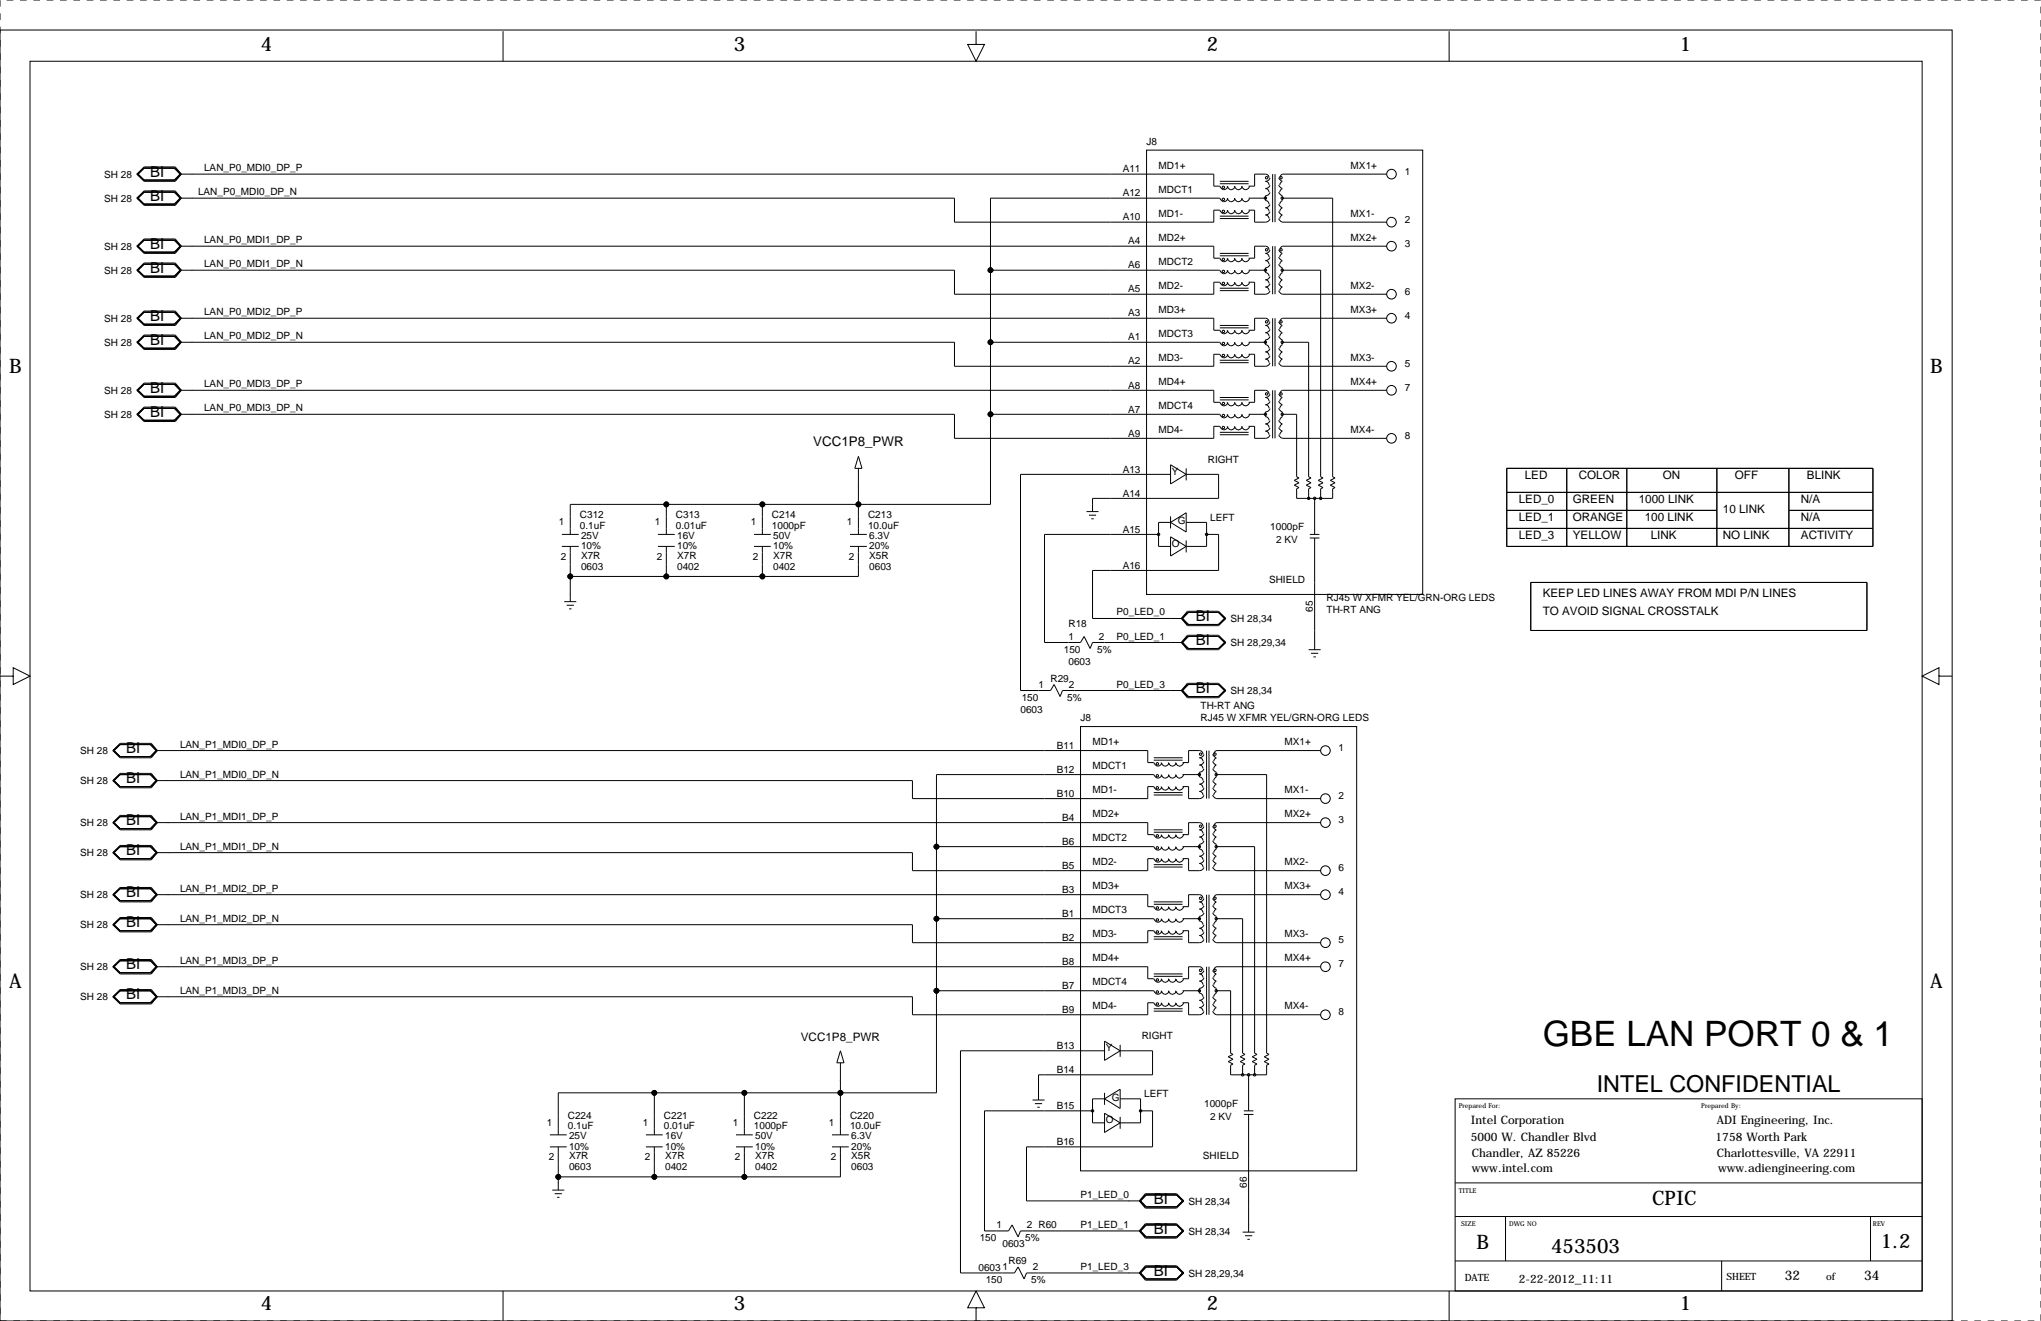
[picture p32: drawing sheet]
<svg xmlns="http://www.w3.org/2000/svg" width="432mm" height="279mm" viewBox="0 0 432 279" stroke-linecap="round" stroke-linejoin="round" font-family="sans-serif">
<defs><g id="words">
<text font-size="7.4" x="326.4" y="221.3">GBE LAN PORT 0 &amp; 1</text>
<text font-size="4.9" x="337.8" y="230.9">INTEL CONFIDENTIAL</text>
<g font-size="4.2">
<text x="55.2" y="10.9">4</text>
<text x="155.3" y="10.9">3</text>
<text x="255.3" y="10.9">2</text>
<text x="355.4" y="10.9">1</text>
<text x="2" y="78.9">B</text>
<text x="408.4" y="78.9">B</text>
<text x="2" y="209">A</text>
<text x="408.4" y="209">A</text>
<text x="349.5" y="255">CPIC</text>
<text x="397.9" y="263.9">1.2</text>
<text x="312.4" y="264.1">B</text>
<text x="328.2" y="265">453503</text>
<text x="55.2" y="277.1">4</text>
<text x="155.3" y="277.1">3</text>
<text x="255.3" y="277.1">2</text>
<text x="355.4" y="277.1">1</text>
</g>
<g font-size="3.2">
<text x="31.7" y="37.4">BI</text>
<text x="31.7" y="42.5">BI</text>
<text x="31.7" y="52.6">BI</text>
<text x="31.7" y="57.7">BI</text>
<text x="31.7" y="67.9">BI</text>
<text x="31.7" y="73">BI</text>
<text x="31.7" y="83.1">BI</text>
<text x="31.7" y="88.2">BI</text>
<text x="253" y="131.4">BI</text>
<text x="253" y="136.5">BI</text>
<text x="253" y="146.6">BI</text>
<text x="26.7" y="159.3">BI</text>
<text x="26.7" y="165.7">BI</text>
<text x="26.7" y="174.6">BI</text>
<text x="26.7" y="180.9">BI</text>
<text x="26.7" y="189.8">BI</text>
<text x="26.7" y="196.2">BI</text>
<text x="26.7" y="205">BI</text>
<text x="26.7" y="211.4">BI</text>
<text x="244.1" y="254.6">BI</text>
<text x="244.1" y="260.9">BI</text>
<text x="244.1" y="269.8">BI</text>
</g>
<g font-size="2.8">
<text x="172" y="94.4">VCC1P8_PWR</text>
<text x="377.6" y="270.6">32</text>
<text x="394.4" y="270.6">34</text>
</g>
<g font-size="2.5">
<text x="322.6" y="101.4">LED</text>
<text x="334" y="101.4">COLOR</text>
<text x="351.8" y="101.4">ON</text>
<text x="367" y="101.4">OFF</text>
<text x="382.3" y="101.4">BLINK</text>
<text x="321.3" y="106.5">LED_0</text>
<text x="332.7" y="106.5">GREEN</text>
<text x="346.7" y="106.5">1000 LINK</text>
<text x="381" y="106.5">N/A</text>
<text x="321.3" y="110.3">LED_1</text>
<text x="332.7" y="110.3">ORANGE</text>
<text x="348" y="110.3">100 LINK</text>
<text x="364.5" y="108.5">10 LINK</text>
<text x="381" y="110.3">N/A</text>
<text x="321.3" y="114.1">LED_3</text>
<text x="332.7" y="114.1">YELLOW</text>
<text x="349.3" y="114.1">LINK</text>
<text x="364.5" y="114.1">NO LINK</text>
<text x="381" y="114.1">ACTIVITY</text>
<text x="326.4" y="126.3">KEEP LED LINES AWAY FROM MDI P/N LINES</text>
<text x="326.4" y="130.1">TO AVOID SIGNAL CROSSTALK</text>
<text x="169.4" y="220.2">VCC1P8_PWR</text>
<text x="311.2" y="237.8">Intel Corporation</text>
<text x="363.2" y="237.8">ADI Engineering, Inc.</text>
<text x="311.2" y="241.4">5000 W. Chandler Blvd</text>
<text x="311.4" y="244.7">Chandler, AZ 85226</text>
<text x="363" y="241.4">1758 Worth Park</text>
<text x="363.2" y="244.7">Charlottesville, VA 22911</text>
<text x="311.4" y="248">www.intel.com</text>
<text x="363.5" y="248">www.adiengineering.com</text>
<text x="321.3" y="271.4">2-22-2012_11:11</text>
</g>
<g font-size="2.1">
<text x="242.6" y="30.6">J8</text>
<text x="245.1" y="35.7">MD1+</text>
<text x="285.8" y="35.7">MX1+</text>
<text x="22.1" y="37.6">SH 28</text>
<text x="41.9" y="41.3">LAN_P0_MDI0_DP_N</text>
<text x="43.2" y="36.2">LAN_P0_MDI0_DP_P</text>
<text x="237.5" y="36.5">A11</text>
<text x="237.5" y="41.5">A12</text>
<text x="245.1" y="40.8">MDCT1</text>
<text x="297.2" y="37">1</text>
<text x="22.1" y="42.7">SH 28</text>
<text x="237.5" y="46.6">A10</text>
<text x="245.1" y="45.9">MD1-</text>
<text x="285.8" y="45.9">MX1-</text>
<text x="297.2" y="47.1">2</text>
<text x="22.1" y="52.8">SH 28</text>
<text x="43.2" y="51.4">LAN_P0_MDI1_DP_P</text>
<text x="238.7" y="51.7">A4</text>
<text x="245.1" y="50.9">MD2+</text>
<text x="285.8" y="50.9">MX2+</text>
<text x="297.2" y="52.2">3</text>
<text x="22.1" y="57.9">SH 28</text>
<text x="43.2" y="56.5">LAN_P0_MDI1_DP_N</text>
<text x="238.7" y="56.8">A6</text>
<text x="245.1" y="56">MDCT2</text>
<text x="238.7" y="61.9">A5</text>
<text x="245.1" y="61.1">MD2-</text>
<text x="285.8" y="61.1">MX2-</text>
<text x="297.2" y="62.4">6</text>
<text x="22.1" y="68.1">SH 28</text>
<text x="43.2" y="71.8">LAN_P0_MDI2_DP_N</text>
<text x="43.2" y="66.7">LAN_P0_MDI2_DP_P</text>
<text x="238.7" y="66.9">A3</text>
<text x="245.1" y="71.3">MDCT3</text>
<text x="245.1" y="66.2">MD3+</text>
<text x="285.8" y="66.2">MX3+</text>
<text x="297.2" y="67.4">4</text>
<text x="22.1" y="73.1">SH 28</text>
<text x="238.7" y="72">A1</text>
<text x="238.7" y="77.1">A2</text>
<text x="245.1" y="76.3">MD3-</text>
<text x="285.8" y="76.3">MX3-</text>
<text x="297.2" y="77.6">5</text>
<text x="22.1" y="83.3">SH 28</text>
<text x="43.2" y="81.9">LAN_P0_MDI3_DP_P</text>
<text x="238.7" y="82.2">A8</text>
<text x="245.1" y="81.4">MD4+</text>
<text x="285.8" y="81.4">MX4+</text>
<text x="297.2" y="82.7">7</text>
<text x="22.1" y="88.4">SH 28</text>
<text x="43.2" y="87">LAN_P0_MDI3_DP_N</text>
<text x="238.7" y="87.3">A7</text>
<text x="245.1" y="86.5">MDCT4</text>
<text x="238.7" y="92.3">A9</text>
<text x="245.1" y="91.6">MD4-</text>
<text x="285.8" y="91.6">MX4-</text>
<text x="297.2" y="92.8">8</text>
<text x="237.5" y="100">A13</text>
<text x="247.9" y="100.5">Y</text>
<text x="255.5" y="97.9">RIGHT</text>
<text x="237.5" y="105">A14</text>
<text x="118.2" y="111.1">1</text>
<text x="122.7" y="109.6">C312</text>
<text x="122.7" y="111.9">0.1uF</text>
<text x="122.9" y="113.9">25V</text>
<text x="138.5" y="111.1">1</text>
<text x="143" y="109.6">C313</text>
<text x="143" y="111.9">0.01uF</text>
<text x="143.3" y="113.9">16V</text>
<text x="158.8" y="111.1">1</text>
<text x="163.3" y="109.6">C214</text>
<text x="163.3" y="111.9">1000pF</text>
<text x="163.6" y="113.9">50V</text>
<text x="179.2" y="111.1">1</text>
<text x="183.6" y="109.6">C213</text>
<text x="183.6" y="111.9">10.0uF</text>
<text x="183.9" y="113.9">6.3V</text>
<text x="237.5" y="112.7">A15</text>
<text x="249.2" y="110.9">G</text>
<text x="256" y="110.1">LEFT</text>
<text x="268.7" y="112.1">1000pF</text>
<text x="118.6" y="118.4">2</text>
<text x="122.9" y="116.2">10%</text>
<text x="122.9" y="118.2">X7R</text>
<text x="138.9" y="118.4">2</text>
<text x="143.3" y="116.2">10%</text>
<text x="143.3" y="118.2">X7R</text>
<text x="159.3" y="118.4">2</text>
<text x="163.6" y="116.2">10%</text>
<text x="163.6" y="118.2">X7R</text>
<text x="179.6" y="118.4">2</text>
<text x="183.9" y="116.2">20%</text>
<text x="183.9" y="118.2">X5R</text>
<text x="247.9" y="115.7">O</text>
<text x="270" y="114.9">2 KV</text>
<text x="122.9" y="120.5">0603</text>
<text x="143.3" y="120.5">0402</text>
<text x="163.6" y="120.5">0402</text>
<text x="183.9" y="120.5">0603</text>
<text x="237.5" y="120.3">A16</text>
<text x="268.5" y="123.3">SHIELD</text>
<text x="236.2" y="130.2">P0_LED_0</text>
<text x="260.3" y="131.6">SH 28,34</text>
<text x="277.8" y="129.4" transform="rotate(-90 277.8 129.4)">65</text>
<text x="280.7" y="127.1">RJ45 W XFMR YEL/GRN-ORG LEDS</text>
<text x="280.7" y="129.7">TH-RT ANG</text>
<text x="226.1" y="135.3">1</text>
<text x="226.1" y="132.7">R18</text>
<text x="232.5" y="135.3">2</text>
<text x="236.2" y="135.3">P0_LED_1</text>
<text x="260.3" y="136.6">SH 28,29,34</text>
<text x="225.1" y="138.1">150</text>
<text x="226.1" y="140.6">0603</text>
<text x="232.2" y="138.1">5%</text>
<text x="216.2" y="148.2">150</text>
<text x="219.7" y="145.4">1</text>
<text x="222.2" y="144.1">R29</text>
<text x="225.8" y="148.2">5%</text>
<text x="226.2" y="145.4">2</text>
<text x="236.2" y="145.4">P0_LED_3</text>
<text x="254" y="150">TH-RT ANG</text>
<text x="260.3" y="146.8">SH 28,34</text>
<text x="215.9" y="150.8">0603</text>
<text x="228.6" y="152.5">J8</text>
<text x="254" y="152.5">RJ45 W XFMR YEL/GRN-ORG LEDS</text>
<text x="17" y="159.5">SH 28</text>
<text x="38.1" y="158.1">LAN_P1_MDI0_DP_P</text>
<text x="223.6" y="158.4">B11</text>
<text x="231.1" y="157.6">MD1+</text>
<text x="271.8" y="157.6">MX1+</text>
<text x="283.2" y="158.9">1</text>
<text x="17" y="165.9">SH 28</text>
<text x="38.1" y="164.5">LAN_P1_MDI0_DP_N</text>
<text x="223.6" y="163.5">B12</text>
<text x="231.1" y="167.8">MD1-</text>
<text x="231.1" y="162.7">MDCT1</text>
<text x="271.8" y="167.8">MX1-</text>
<text x="38.1" y="173.4">LAN_P1_MDI1_DP_P</text>
<text x="223.6" y="168.5">B10</text>
<text x="224.7" y="173.6">B4</text>
<text x="231.1" y="172.9">MD2+</text>
<text x="271.8" y="172.9">MX2+</text>
<text x="283.2" y="169">2</text>
<text x="17" y="174.7">SH 28</text>
<text x="38.1" y="179.7">LAN_P1_MDI1_DP_N</text>
<text x="224.7" y="178.7">B6</text>
<text x="231.1" y="177.9">MDCT2</text>
<text x="283.2" y="174.1">3</text>
<text x="17" y="181.1">SH 28</text>
<text x="224.7" y="183.8">B5</text>
<text x="231.1" y="183">MD2-</text>
<text x="271.8" y="183">MX2-</text>
<text x="283.2" y="184.3">6</text>
<text x="17" y="190">SH 28</text>
<text x="38.1" y="188.6">LAN_P1_MDI2_DP_P</text>
<text x="224.7" y="188.9">B3</text>
<text x="231.1" y="188.1">MD3+</text>
<text x="271.8" y="188.1">MX3+</text>
<text x="283.2" y="189.4">4</text>
<text x="17" y="196.3">SH 28</text>
<text x="38.1" y="194.9">LAN_P1_MDI2_DP_N</text>
<text x="224.7" y="193.9">B1</text>
<text x="231.1" y="193.2">MDCT3</text>
<text x="38.1" y="203.8">LAN_P1_MDI3_DP_P</text>
<text x="224.7" y="199">B2</text>
<text x="231.1" y="198.3">MD3-</text>
<text x="231.1" y="203.3">MD4+</text>
<text x="271.8" y="203.3">MX4+</text>
<text x="271.8" y="198.3">MX3-</text>
<text x="283.2" y="199.5">5</text>
<text x="17" y="205.2">SH 28</text>
<text x="224.7" y="204.1">B8</text>
<text x="224.7" y="209.2">B7</text>
<text x="231.1" y="208.4">MDCT4</text>
<text x="283.2" y="204.6">7</text>
<text x="17" y="211.6">SH 28</text>
<text x="38.1" y="210.2">LAN_P1_MDI3_DP_N</text>
<text x="224.7" y="214.3">B9</text>
<text x="231.1" y="213.5">MD4-</text>
<text x="271.8" y="213.5">MX4-</text>
<text x="283.2" y="214.8">8</text>
<text x="223.6" y="221.9">B13</text>
<text x="241.6" y="219.8">RIGHT</text>
<text x="223.6" y="227">B14</text>
<text x="233.9" y="222.4">Y</text>
<text x="235.2" y="232.8">G</text>
<text x="242.1" y="232">LEFT</text>
<text x="115.7" y="238.1">1</text>
<text x="120.1" y="236.6">C224</text>
<text x="120.1" y="238.9">0.1uF</text>
<text x="136" y="238.1">1</text>
<text x="140.5" y="236.6">C221</text>
<text x="140.5" y="238.9">0.01uF</text>
<text x="155" y="238.1">1</text>
<text x="159.5" y="236.6">C222</text>
<text x="159.5" y="238.9">1000pF</text>
<text x="175.4" y="238.1">1</text>
<text x="179.8" y="236.6">C220</text>
<text x="179.8" y="238.9">10.0uF</text>
<text x="223.6" y="234.6">B15</text>
<text x="233.9" y="237.6">O</text>
<text x="254.8" y="234.1">1000pF</text>
<text x="256" y="236.9">2 KV</text>
<text x="116.1" y="245.4">2</text>
<text x="120.4" y="240.9">25V</text>
<text x="120.4" y="243.2">10%</text>
<text x="120.4" y="245.2">X7R</text>
<text x="136.4" y="245.4">2</text>
<text x="140.7" y="240.9">16V</text>
<text x="140.7" y="243.2">10%</text>
<text x="140.7" y="245.2">X7R</text>
<text x="155.4" y="245.4">2</text>
<text x="159.8" y="240.9">50V</text>
<text x="159.8" y="243.2">10%</text>
<text x="159.8" y="245.2">X7R</text>
<text x="175.8" y="245.4">2</text>
<text x="180.1" y="240.9">6.3V</text>
<text x="180.1" y="243.2">20%</text>
<text x="180.1" y="245.2">X5R</text>
<text x="223.6" y="242.2">B16</text>
<text x="254.5" y="245.2">SHIELD</text>
<text x="120.4" y="247.5">0603</text>
<text x="140.7" y="247.5">0402</text>
<text x="159.8" y="247.5">0402</text>
<text x="180.1" y="247.5">0603</text>
<text x="263.8" y="251.3" transform="rotate(-90 263.8 251.3)">66</text>
<text x="228.6" y="253.4">P1_LED_0</text>
<text x="251.5" y="254.8">SH 28,34</text>
<text x="207.3" y="262.5">150</text>
<text x="210.8" y="259.7">1</text>
<text x="212.1" y="263.8">0603</text>
<text x="216.9" y="262.5">5%</text>
<text x="217.3" y="259.7">2 R60</text>
<text x="228.6" y="259.7">P1_LED_1</text>
<text x="251.5" y="261.1">SH 28,34</text>
<text x="207" y="268.9">0603</text>
<text x="212.1" y="268.6">1</text>
<text x="213.4" y="267.3">R69</text>
<text x="218.5" y="268.6">2</text>
<text x="228.6" y="268.6">P1_LED_3</text>
<text x="251.5" y="270">SH 28,29,34</text>
<text x="208.5" y="271.4">150</text>
<text x="218.2" y="271.4">5%</text>
<text x="309.9" y="270.9">DATE</text>
<text x="365.3" y="270.7">SHEET</text>
<text x="386.3" y="270.7">of</text>
</g>
<g font-size="1.4">
<text x="308.6" y="234.3">Prepared For:</text>
<text x="359.9" y="234.3">Prepared By:</text>
<text x="308.6" y="252.3">TITLE</text>
<text x="309.1" y="259.2">SIZE</text>
<text x="319.3" y="259.2">DWG NO</text>
<text x="396.2" y="259.2">REV</text>
</g>
</g></defs>
<path d="M0 0h431.8v279.4h-431.8z" fill="none" stroke="#000" stroke-width=".21" stroke-dasharray="1.4 1.4" stroke-linecap="butt"/>
<g fill="none" stroke="#000" stroke-width=".21">
<path d="M0 6.4h413v273h-413zM5.1 10.9h.1M6.3 13h400.4v260h-400.4zM106.4 6.6v6.4M206.5 6.6v2.8h1.8l-1.8 3.6-1.8-3.6h1.8M306.6 6.6v6.4M29 36.8l1.5-1.5h6.6l1.3 1.5M29 36.8l1.5 1.6h6.6l1.3-1.6M29 36.8l1.5 1.3M30.5 35.6h6.6M30.5 38.1h6.6M30.5 35.6l-1.5 1.2"/>
<path d="M30.5 35.6l-1.3 1.2 1.3 1.3M36.8 35.6l1.3 1.2M37.1 35.6l1 1.2M37.1 35.6l1.3 1.2M38.1 36.8h218.7v2.6h1.3M38.1 36.8l-1.3 1.3M38.1 36.8l-1 1.3M38.4 36.8l-1.3 1.3M40.6 36.8h.1M242.6 31.8h58.4v93.9h-58.4zM258.1 38.4h6.1M258.1 38.9h6.1"/>
<path d="M258.1 39.4l.3 .4 .4 .3M259.6 39.4l.3 .4 .5 .3M259.8 39.4a1.02 1.02 0 0 1-1 .7M261.1 39.4l.3 .4 .5 .3M261.3 39.4a1.02 1.02 0 0 1-1 .7M262.7 39.4l.2 .4 .5 .3M262.8 39.4a1.02 1.02 0 0 1-.9 .7M264.4 39.4a1.02 1.02 0 0 1-1 .7M268.5 37.6a.76 .76 0 0 0-.8-.8h-2.3v2.6h-1.2M268.7 37.7a1.02 1.02 0 0 1-1 .7 .76 .76 0 0 1 .8 .7M268.7 39.2a1.02 1.02 0 0 1-1 .7 .76 .76 0 0 1 .8 .7M269.2 36.8v10.2"/>
<path d="M269.7 36.8v10.2M270.5 39.1l.3 .5 .5 .2M270.5 37.6l.3 .5 .5 .2M271.3 36.8h22.1M271.3 36.9l-.4 .2-.1 .5M271.3 39.9l-.4 .3-.1 .4M271.3 38.4l-.4 .3-.1 .4M29 41.9l1.5-1.5h6.6l1.3 1.5M29 41.9l1.5 1.5h6.6l1.3-1.5M29 41.9l1.5 1.3M29 52.1l1.5-1.6h6.6l1.3 1.6M29 52.1l1.5 1.5h6.6l1.3-1.5"/>
<path d="M29 52.1l1.5 1.2M29 57.2l1.5-1.6h6.6l1.3 1.6M29 57.2l1.5 1.5h6.6l1.3-1.5M29 57.2l1.5 1.2M30.5 40.6h6.6M30.5 43.2h6.6M30.5 40.6l-1.5 1.3M30.5 40.6l-1.3 1.3 1.3 1.3M30.5 50.8h6.6M30.5 53.3h6.6M30.5 50.8l-1.5 1.3M30.5 50.8l-1.3 1.3 1.3 1.2"/>
<path d="M30.5 55.9h6.6M30.5 58.4h6.6M30.5 55.9l-1.5 1.3M30.5 55.9l-1.3 1.3 1.3 1.2M36.8 40.6l1.3 1.3M36.8 50.8l1.3 1.3M36.8 55.9l1.3 1.3M37.1 40.6l1 1.3M37.1 40.6l1.3 1.3M37.1 50.8l1 1.3M37.1 50.8l1.3 1.3M37.1 55.9l1 1.3"/>
<path d="M37.1 55.9l1.3 1.3M38.1 57.2h163.8v5h54.9v-2.5h1.3M38.1 41.9h163.8v5.1h54.9v-2.6h1.3M38.1 52.1h218.7v2.5h1.3M38.1 41.9l-1.3 1.3M38.1 41.9l-1 1.3M38.1 52.1l-1.3 1.2M38.1 52.1l-1 1.2M38.1 57.2l-1.3 1.2M38.1 57.2l-1 1.2M38.4 41.9l-1.3 1.3M38.4 52.1l-1.3 1.2"/>
<path d="M38.4 57.2l-1.3 1.2M40.6 41.9h.1M40.6 52.1h.1M209.5 57.2h48.6M258.1 41.9h-48.6v64.8h-88.9v6.3M258.1 53.6h6.1M258.1 46.2h6.1M258.1 45.7h6.1M258.1 54.1h6.1M258.1 44.4l.3 .5 .4 .3M258.1 41.9l.3 .5 .4 .2M258.1 59.7l.3 .5 .4 .2"/>
<path d="M258.1 54.6l.3 .5 .4 .2M258.1 57.1l.3 .5 .4 .3M259.6 54.6l.3 .5 .5 .2M259.6 59.7l.3 .5 .5 .2M259.6 41.9l.3 .5 .5 .2M259.6 44.4l.3 .5 .5 .3M259.6 57.1l.3 .5 .5 .3M259.8 44.5a1.02 1.02 0 0 1-1 .7M259.8 57.2a1.02 1.02 0 0 1-1 .7M259.8 42a1.02 1.02 0 0 1-1 .7M259.8 54.7a1.02 1.02 0 0 1-1 .7M259.8 59.7a1.02 1.02 0 0 1-1 .8"/>
<path d="M261.1 54.6l.3 .5 .5 .2M261.1 59.7l.3 .5 .5 .2M261.1 44.4l.3 .5 .5 .3M261.1 41.9l.3 .5 .5 .2M261.1 57.1l.3 .5 .5 .3M261.3 44.5a1.02 1.02 0 0 1-1 .7M261.3 57.2a1.02 1.02 0 0 1-1 .7M261.3 59.7a1.02 1.02 0 0 1-1 .8M261.3 54.7a1.02 1.02 0 0 1-1 .7M261.3 42a1.02 1.02 0 0 1-1 .7M262.7 44.4l.2 .5 .5 .3M262.7 54.6l.2 .5 .5 .2"/>
<path d="M262.7 59.7l.2 .5 .5 .2M262.7 57.1l.2 .5 .5 .3M262.7 41.9l.2 .5 .5 .2M262.8 54.7a1.02 1.02 0 0 1-.9 .7M262.8 42a1.02 1.02 0 0 1-.9 .7M262.8 59.7a1.02 1.02 0 0 1-.9 .8M262.8 57.2a1.02 1.02 0 0 1-.9 .7M262.8 44.5a1.02 1.02 0 0 1-.9 .7M264.2 44.4h1.2v2.6h2.3a1.02 1.02 0 0 0 1-.7M264.2 59.7h1.2v2.5h2.3a1.02 1.02 0 0 0 1-.7M264.2 57.2h3.5M264.2 41.9h3.5"/>
<path d="M264.4 57.2a1.02 1.02 0 0 1-1 .7M264.4 44.5a1.02 1.02 0 0 1-1 .7M264.4 59.7a1.02 1.02 0 0 1-1 .8M264.4 42a1.02 1.02 0 0 1-1 .7M264.4 54.7a1.02 1.02 0 0 1-1 .7M268.5 52.8a.76 .76 0 0 0-.8-.7h-2.3v2.5h-1.2M268.7 54.4a1.02 1.02 0 0 1-1 .7 .76 .76 0 0 1 .8 .8M268.7 52.9a1.02 1.02 0 0 1-1 .7 .76 .76 0 0 1 .8 .8M268.7 40.7a1.02 1.02 0 0 1-1 .7v1a.76 .76 0 0 1 .8 .8M268.7 43.2a1.02 1.02 0 0 1-1 .7 .76 .76 0 0 1 .8 .8M268.7 55.9a1.02 1.02 0 0 1-1 .7v1.1a.76 .76 0 0 1 .8 .7M268.7 58.5a1.02 1.02 0 0 1-1 .7 .76 .76 0 0 1 .8 .7"/>
<path d="M268.7 44.8a1.02 1.02 0 0 1-1 .7 .76 .76 0 0 1 .8 .7M269.2 52.1v10.1M269.7 52.1v10.1M270.5 54.3l.3 .5 .5 .3M270.5 44.7l.3 .5 .5 .2M270.5 59.9l.3 .5 .5 .3M270.5 58.4l.3 .5 .5 .3M270.5 52.8l.3 .5 .5 .3M270.5 46.2l.3 .5 .5 .3h22.1M270.5 55.9l.3 .4 .5 .3M270.5 43.2l.3 .4 .5 .3M270.5 40.6l.3 .5 .5 .3"/>
<path d="M271.3 41.9h10.6v58.9l.5 .3-1 .5 1 .5-1 .5 1 .5-.5 .3v2h-7.6v-2l.5-.3-1-.5 1-.5-1-.5 1-.5-.5-.3v-13.2h-3M271.3 57.2h8.1v43.6l.5 .3-1 .5 1 .5-1 .5 1 .5-.5 .3v2M271.3 52.1h22.1M271.3 41.4v1M271.3 56.6v1.1M271.3 44l-.4 .3-.1 .4M271.3 52.1l-.4 .3-.1 .4M271.3 59.2l-.4 .3-.1 .4M271.3 45.5l-.4 .3-.1 .4M271.3 57.7l-.4 .3-.1 .4M271.3 55.2l-.4 .2-.1 .5M271.3 42.5l-.4 .2-.1 .5"/>
<path d="M271.3 53.6l-.4 .3-.1 .5M29 67.3l1.5-1.5h6.6l1.3 1.5M29 67.3l1.5 1.5h6.6l1.3-1.5M29 67.3l1.5 1.3M29 72.4l1.5-1.5h6.6l1.3 1.5M29 72.4l1.5 1.5h6.6l1.3-1.5M29 72.4l1.5 1.3M30.5 66h6.6M30.5 68.6h6.6M30.5 66l-1.5 1.3M30.5 66l-1.3 1.3 1.3 1.3M30.5 71.1h6.6"/>
<path d="M30.5 73.7h6.6M30.5 71.1l-1.5 1.3M30.5 71.1l-1.3 1.3 1.3 1.3M36.8 66l1.3 1.3M36.8 71.1l1.3 1.3M37.1 66l1 1.3M37.1 66l1.3 1.3M37.1 71.1l1 1.3M37.1 71.1l1.3 1.3M38.1 72.4h163.8v5.1h54.9v-2.6h1.3M38.1 67.3h218.7v2.5h1.3M38.1 67.3l-1.3 1.3"/>
<path d="M38.1 67.3l-1 1.3M38.1 72.4l-1.3 1.3M38.1 72.4l-1 1.3M38.4 67.3l-1.3 1.3M38.4 72.4l-1.3 1.3M40.6 67.3h.1M40.6 72.4h.1M209.5 72.4h48.6M258.1 68.8h6.1M258.1 61h6.1M258.1 76.2h6.1M258.1 61.5h6.1"/>
<path d="M258.1 69.3h6.1M258.1 76.7h6.1M258.1 72.4a.86 .86 0 0 0 .8 .8 .86 .86 0 0 0 .9-.8M258.1 74.9a.86 .86 0 0 0 .8 .8 .86 .86 0 0 0 .9-.7M258.1 69.8l.3 .5 .4 .3M259.6 74.9l.3 .5 .5 .3M259.6 69.8l.3 .5 .5 .3M259.6 72.4l.3 .5 .5 .2M259.8 69.9a1.02 1.02 0 0 1-1 .7M261.1 74.9a.86 .86 0 0 0 .9 .8 .86 .86 0 0 0 .8-.7M261.1 72.4a.86 .86 0 0 0 .9 .8 .86 .86 0 0 0 .8-.8M261.1 69.8l.3 .5 .5 .3"/>
<path d="M261.3 72.4a1.02 1.02 0 0 1-1 .8M261.3 75a1.02 1.02 0 0 1-1 .7M261.3 69.9a1.02 1.02 0 0 1-1 .7M262.7 72.4a.86 .86 0 0 0 .8 .8 .86 .86 0 0 0 .9-.8M262.7 74.9a.86 .86 0 0 0 .8 .8 .86 .86 0 0 0 .9-.7M262.7 69.8l.2 .5 .5 .3M262.8 69.9a1.02 1.02 0 0 1-.9 .7M264.2 74.9h1.2v2.6h2.3a1.02 1.02 0 0 0 1-.7M264.2 72.4h3.5M264.4 69.9a1.02 1.02 0 0 1-1 .7M268.5 68.1a.76 .76 0 0 0-.8-.8h-2.3v2.5h-1.2M268.7 73.7a1.02 1.02 0 0 1-1 .7 .76 .76 0 0 1 .8 .8"/>
<path d="M268.7 60a1.02 1.02 0 0 1-1 .7 .76 .76 0 0 1 .8 .8M268.7 68.1a1.02 1.02 0 0 1-1 .7 .76 .76 0 0 1 .8 .8M268.7 71.2a1.02 1.02 0 0 1-1 .7v1a.76 .76 0 0 1 .8 .8M268.7 69.7a1.02 1.02 0 0 1-1 .7 .76 .76 0 0 1 .8 .7M268.7 75.2a1.02 1.02 0 0 1-1 .7 .76 .76 0 0 1 .8 .8M269.2 67.3v10.2M269.7 67.3v10.2M270.5 76.7l.3 .5 .5 .2M270.5 69.6l.3 .5 .5 .2M270.5 61.5l.3 .4 .5 .3M270.5 71.1l.3 .5 .5 .3M270.5 73.7l.3 .4 .5 .3"/>
<path d="M270.5 68.1l.3 .4 .5 .3M270.5 75.2l.3 .4 .5 .3M271.3 72.4h5.6v28.4l.5 .3-1 .5 1 .5-1 .5 1 .5-.5 .3v2M271.3 62.2h22.1M271.3 77.5h22.1M271.3 71.9v1M271.3 76l-.4 .3-.1 .4M271.3 60.7l-.4 .3-.1 .5M271.3 70.4l-.4 .3-.1 .4M271.3 68.9l-.4 .2-.1 .5M271.3 72.9l-.4 .3-.1 .5M271.3 74.5l-.4 .2-.1 .5"/>
<path d="M293.4 67.3h-22.1l-.4 .3-.1 .5M29 82.5l1.5-1.5h6.6l1.3 1.5M29 82.5l1.5 1.6h6.6l1.3-1.6M29 82.5l1.5 1.3M29 87.6l1.5-1.5h6.6l1.3 1.5M29 87.6l1.5 1.6h6.6l1.3-1.6M29 87.6l1.5 1.3M30.5 81.3h6.6M30.5 83.8h6.6M30.5 81.3l-1.5 1.2M30.5 81.3l-1.3 1.2 1.3 1.3M30.5 86.4h6.6"/>
<path d="M30.5 88.9h6.6M30.5 86.4l-1.5 1.2M30.5 86.4l-1.3 1.2 1.3 1.3M36.8 81.3l1.3 1.2M36.8 86.4l1.3 1.2M37.1 81.3l1 1.2M37.1 81.3l1.3 1.2M37.1 86.4l1 1.2M37.1 86.4l1.3 1.2M38.1 87.6h163.8v5.1h54.9v-2.5h1.3M38.1 82.5h218.7v2.6h1.3M38.1 82.5l-1.3 1.3"/>
<path d="M38.1 82.5l-1 1.3M38.1 87.6l-1.3 1.3M38.1 87.6l-1 1.3M38.4 82.5l-1.3 1.3M38.4 87.6l-1.3 1.3M40.6 87.6h.1M181.6 99.1v13.9M181.6 96.5l.8 2.6h-1.6zM209.5 87.6h48.6M247.6 98.3l3.4 2-3.4 2.1zM251 99.1v2.5M258.1 84.1h6.1"/>
<path d="M258.1 91.4h6.1M258.1 84.6h6.1M258.1 91.9h6.1M258.1 87.6a.86 .86 0 0 0 .8 .8 .86 .86 0 0 0 .9-.7M258.1 85.1a.86 .86 0 0 0 .8 .8 .86 .86 0 0 0 .9-.8M258.1 90.2a.86 .86 0 0 0 .8 .7 .86 .86 0 0 0 .9-.7M259.6 90.2l.3 .4 .5 .3M259.6 87.6l.3 .5 .5 .3M259.6 85.1l.3 .5 .5 .2M261.1 85.1a.86 .86 0 0 0 .9 .7 .86 .86 0 0 0 .8-.7M261.1 90.2a.86 .86 0 0 0 .9 .7 .86 .86 0 0 0 .8-.7M261.1 87.6a.86 .86 0 0 0 .9 .8 .86 .86 0 0 0 .8-.7"/>
<path d="M261.3 90.2a1.02 1.02 0 0 1-1 .7M261.3 87.7a1.02 1.02 0 0 1-1 .7M261.3 85.1a1.02 1.02 0 0 1-1 .8M262.7 90.2a.86 .86 0 0 0 .8 .7 .86 .86 0 0 0 .9-.7M262.7 85.1a.86 .86 0 0 0 .8 .8 .86 .86 0 0 0 .9-.8M262.7 87.6a.86 .86 0 0 0 .8 .8 .86 .86 0 0 0 .9-.7M264.2 90.2h1.2v2.5h2.3a1.02 1.02 0 0 0 1-.7M264.2 87.6h3.5M268.5 83.3a.76 .76 0 0 0-.8-.8h-2.3v2.6h-1.2M268.7 83.4a1.02 1.02 0 0 1-1 .7 .76 .76 0 0 1 .8 .7M268.7 86.4a1.02 1.02 0 0 1-1 .7v1a.76 .76 0 0 1 .8 .8M268.7 89a1.02 1.02 0 0 1-1 .7 .76 .76 0 0 1 .8 .7"/>
<path d="M268.7 84.9a1.02 1.02 0 0 1-1 .7 .76 .76 0 0 1 .8 .8M268.7 90.5a1.02 1.02 0 0 1-1 .7 .76 .76 0 0 1 .8 .7M269.2 82.5v10.2M269.7 82.5v10.2M270.5 90.4l.3 .5 .5 .3M270.5 84.8l.3 .5 .5 .3M270.5 88.9l.3 .5 .5 .2M270.5 86.4l.3 .4 .5 .3v1M270.5 83.3l.3 .5 .5 .2M270.5 91.9l.3 .5 .5 .3M271.3 92.7h22.1M271.3 88.2l-.4 .3-.1 .4"/>
<path d="M271.3 85.6l-.4 .3-.1 .5M271.3 84.1l-.4 .3-.1 .4M271.3 89.7l-.4 .3-.1 .4M271.3 91.2l-.4 .3-.1 .4M293.4 82.5l-22.1 .1-.4 .3-.1 .4M318.8 99.1h77.4v16.5h-77.4zM331.5 99.1v16.5M344.2 99.1v16.5M363.2 99.1v16.5M378.5 99.1v16.5M118.9 115.6h3.5M118.9 113h3.5"/>
<path d="M120.6 115.6v11.7M139.2 115.6h3.5M139.2 113h3.5M141 106.7v6.3M141 115.6v6.3M159.5 115.6h3.6M159.5 113h3.6M161.3 106.7v6.3M161.3 115.6v6.3M179.8 115.6h3.6M179.8 113h3.6M181.6 102.9h.1"/>
<path d="M181.6 115.6v6.3h-61M229.9 108.2h2.5M230.4 109h1.5M230.9 109.7h.5M231.1 106.7h.1M245.1 113h-24.1v22.9h7.6l.8-1.3 1.2 2.6 .5-1.3h19.1M247.6 110.5h-2.5v5.1h2.5M247.6 100.3h-31.7v45.7h6.3l.8-1.2 1.3 2.5 .5-1.3h25.4M247.6 109.2v2.6M247.6 113.5l3.4 2.1-3.4 2zM247.6 110.5l3.4-2v4zM251 110.5h4.3v5.1h-4.3"/>
<path d="M251 100.3h6.8v5.1h-26.7v2.8M251 114.3v2.5M255.3 113h2.5v7.7h-26.7v10.1h19.1M277.1 113h2M277.1 113.8h2M278.1 105.4v7.6M278.1 113.8v23.6M318.8 111.8h77.4M318.8 107.9h44.4M318.8 104.1h77.4M378.5 107.9h17.7M119.4 127.3h2.5"/>
<path d="M119.9 128h1.5M120.4 128.8h.5M247.7 130.8h.1M247.7 135.9h.1M249.9 135.9l1.3 1.5h6.6l1.5-1.5M249.9 135.9l1.3-1.5h6.6l1.5 1.5M249.9 135.9l1.3 1.3M249.9 130.8l1.3-1.5h6.6l1.5 1.5M249.9 130.8l1.3 1.5h6.6l1.5-1.5M249.9 130.8l1.3 1.3M250.2 135.9l1 1.3M250.2 135.9l1.3 1.3"/>
<path d="M250.2 130.8l1 1.3M250.2 130.8l1.3 1.3M251.2 137.2h6.6M251.2 134.6h6.6M251.2 134.6l-1.3 1.3M251.2 134.6l-1 1.3M251.2 132.1h6.6M251.2 129.5h6.6M251.2 129.5l-1.3 1.3M251.2 129.5l-1 1.3M251.5 134.6l-1.3 1.3M251.5 129.5l-1.3 1.3"/>
<path d="M257.8 134.6l1.3 1.3-1.3 1.3M257.8 134.6l1.5 1.3M257.8 129.5l1.3 1.3-1.3 1.3M257.8 129.5l1.5 1.3M259.3 135.9l-1.5 1.3M259.3 130.8l-1.5 1.3M276.9 137.4h2.5M277.4 138.2h1.5M277.9 138.9h.5M278.1 135.9h.1M323.8 123.2h71.2v10.1h-71.2zM0 143h2.8v-1.8l3.5 1.8-3.5 1.8v-1.8"/>
<path d="M23.9 158.8l1.5 1.5h6.6l1.3-1.5M23.9 158.8l1.5-1.6h6.6l1.3 1.6M23.9 158.8l1.5 1.2M25.4 157.5h6.6M25.4 157.5l-1.5 1.3M25.4 157.5l-1.3 1.3 1.3 1.2M31.7 157.5l1.3 1.3M32 157.5l1 1.3M32 157.5l1.3 1.3M33 158.8h209.8v2.5h1.3M33 158.8l-1.3 1.2M33 158.8l-1 1.2"/>
<path d="M33.3 158.8l-1.3 1.2M228.6 153.7h58.4v93.9h-58.4zM249.9 146l1.3-1.5h6.6l1.5 1.5M249.9 146l1.3 1.6h6.6l1.5-1.6M249.9 146l1.3 1.3M250.2 146l1 1.3M250.2 146l1.3 1.3M251.2 147.3h6.6M251.2 144.8h6.6M251.2 144.8l-1.3 1.2M251.2 144.8l-1 1.2M251.5 144.8l-1.3 1.2"/>
<path d="M254.5 159.5a.76 .76 0 0 0-.8-.7h-2.2v2.5h-1.3M254.7 159.6a1.02 1.02 0 0 1-1 .7 .76 .76 0 0 1 .8 .7M255.3 158.8v10.1M255.8 158.8v10.1M256.6 159.5l.2 .5 .5 .2M257.3 158.8h22.1M257.3 158.8l-.4 .3-.1 .4M257.8 144.8l1.3 1.2-1.3 1.3M257.8 144.8l1.5 1.2M259.3 146l-1.5 1.3M410.2 143v-1.8l-3.5 1.8 3.5 1.8v-1.8h2.8M23.9 165.1l1.5-1.5h6.6l1.3 1.5"/>
<path d="M23.9 165.1l1.5 1.5h6.6l1.3-1.5M23.9 165.1l1.5 1.3M23.9 174l1.5 1.5h6.6l1.3-1.5M23.9 174l1.5-1.5h6.6l1.3 1.5M23.9 174l1.5 1.3M25.4 163.8h6.6M25.4 166.4h6.6M25.4 172.7l-1.3 1.3 1.3 1.3M25.4 163.8l-1.5 1.3M25.4 163.8l-1.3 1.3 1.3 1.3M25.4 179.1h6.6M25.4 179.1l-1.5 1.2"/>
<path d="M25.4 179.1l-1.3 1.2 1.3 1.3M25.4 172.7h6.6M25.4 175.3h6.6M25.4 172.7l-1.5 1.3M25.4 160h6.6M31.7 163.8l1.3 1.3M31.7 172.7l1.3 1.3M31.7 179.1l1.3 1.2M32 163.8l1 1.3M32 163.8l1.3 1.3M32 179.1l1 1.2M32 179.1l1.3 1.2"/>
<path d="M32 172.7l1 1.3M32 172.7l1.3 1.3M33 165.1h160v3.8h49.8v-2.5h1.3M33 165.1l-1.3 1.3M33 165.1l-1 1.3M33 174h209.8v2.5h1.3M33 174l-1.3 1.3M33 174l-1 1.3M33.3 165.1l-1.3 1.3M33.3 174l-1.3 1.3M35.6 174h.1M198.1 179.1h46"/>
<path d="M244.1 163.8h-46v67.3h-80v8.9M244.1 168.1h6.1M244.1 160.8h6.1M244.1 160.3h6.1M244.1 167.6h6.1M244.1 175.5h6.1M244.1 176h6.1M244.1 166.4l.3 .4 .5 .3M244.1 163.8l.3 .5 .5 .3M244.1 176.5l.3 .5 .5 .3M244.1 179.1l.3 .4 .5 .3M244.1 161.3l.3 .5 .5 .2"/>
<path d="M245.6 176.5l.3 .5 .5 .3M245.6 163.8l.3 .5 .5 .3M245.6 166.4l.3 .4 .5 .3M245.6 161.3l.3 .5 .5 .2M245.6 179.1l.3 .4 .5 .3M245.8 166.4a1.02 1.02 0 0 1-.9 .7M245.8 179.1a1.02 1.02 0 0 1-.9 .7M245.8 161.3a1.02 1.02 0 0 1-.9 .8M245.8 163.9a1.02 1.02 0 0 1-.9 .7M245.8 176.6a1.02 1.02 0 0 1-.9 .7M247.2 176.5l.2 .5 .5 .3M247.2 166.4l.2 .4 .5 .3"/>
<path d="M247.2 163.8l.2 .5 .5 .3M247.2 179.1l.2 .4 .5 .3M247.2 161.3l.2 .5 .5 .2M247.3 166.4a1.02 1.02 0 0 1-.9 .7M247.3 179.1a1.02 1.02 0 0 1-.9 .7M247.3 176.6a1.02 1.02 0 0 1-.9 .7M247.3 163.9a1.02 1.02 0 0 1-.9 .7M247.3 161.3a1.02 1.02 0 0 1-.9 .8M248.7 166.4l.3 .4 .4 .3M248.7 176.5l.3 .5 .4 .3M248.7 179.1l.3 .4 .4 .3M248.7 161.3l.3 .5 .4 .2"/>
<path d="M248.7 163.8l.3 .5 .4 .3M248.9 176.6a1.02 1.02 0 0 1-1 .7M248.9 163.9a1.02 1.02 0 0 1-1 .7M248.9 161.3a1.02 1.02 0 0 1-1 .8M248.9 179.1a1.02 1.02 0 0 1-1 .7M248.9 166.4a1.02 1.02 0 0 1-1 .7M250.2 166.4h1.3v2.5h2.2a1.02 1.02 0 0 0 1-.7M250.2 163.8h3.5M250.2 179.1h3.5M250.4 179.1a1.02 1.02 0 0 1-1 .7M250.4 166.4a1.02 1.02 0 0 1-1 .7M250.4 163.9a1.02 1.02 0 0 1-1 .7"/>
<path d="M250.4 176.6a1.02 1.02 0 0 1-1 .7M250.4 161.3a1.02 1.02 0 0 1-1 .8M254.5 174.8a.76 .76 0 0 0-.8-.8h-2.2v2.5h-1.3M254.7 176.3a1.02 1.02 0 0 1-1 .7 .76 .76 0 0 1 .8 .8M254.7 174.8a1.02 1.02 0 0 1-1 .7 .76 .76 0 0 1 .8 .8M254.7 162.6a1.02 1.02 0 0 1-1 .7v1a.76 .76 0 0 1 .8 .8M254.7 165.2a1.02 1.02 0 0 1-1 .7 .76 .76 0 0 1 .8 .7M254.7 177.9a1.02 1.02 0 0 1-1 .7v1a.76 .76 0 0 1 .8 .7M254.7 166.7a1.02 1.02 0 0 1-1 .7 .76 .76 0 0 1 .8 .7M254.7 161.1a1.02 1.02 0 0 1-1 .7 .76 .76 0 0 1 .8 .8M255.3 174v10.1M255.8 174v10.1"/>
<path d="M256.6 161l.2 .5 .5 .3M256.6 176.3l.2 .4 .5 .3M256.6 166.6l.2 .5 .5 .3M256.6 174.7l.2 .5 .5 .3M256.6 168.1l.2 .5 .5 .3M256.6 177.8l.2 .5 .5 .2M256.6 165.1l.2 .5 .5 .2M256.6 162.6l.2 .4 .5 .3M257.3 168.9h22.1M257.3 163.8h10.7v59l.5 .2-1 .5 1 .5-1 .5 1 .5-.5 .3v2h-7.7v-2l.6-.3-1.1-.5 1.1-.5-1.1-.5 1.1-.5-.6-.2v-13.3h-3M257.3 179.1h8.1v43.7l.5 .2-1 .5 1 .5-1 .5 1 .5-.5 .3v2M257.3 163.3v1"/>
<path d="M257.3 178.6v1M257.3 165.9l-.4 .3-.1 .4M257.3 167.4l-.4 .3-.1 .4M257.3 179.6l-.4 .3-.1 .4M257.3 177.1l-.4 .3-.1 .4M257.3 164.4l-.4 .3-.1 .4M257.3 161.8l-.4 .3-.1 .5M257.3 175.6l-.4 .2-.1 .5M257.3 160.3l-.4 .3-.1 .4M279.4 174h-22.1l-.4 .3-.1 .5M23.9 180.3l1.5-1.5h6.6l1.3 1.5M23.9 180.3l1.5 1.6h6.6l1.3-1.6"/>
<path d="M23.9 180.3l1.5 1.3M23.9 195.6l1.5-1.5h6.6l1.3 1.5M23.9 195.6l1.5 1.5h6.6l1.3-1.5M23.9 195.6l1.5 1.2M23.9 189.2l1.5 1.6h6.6l1.3-1.6M23.9 189.2l1.5-1.5h6.6l1.3 1.5M23.9 189.2l1.5 1.3M25.4 181.6h6.6M25.4 188l-1.3 1.2 1.3 1.3M25.4 194.3h6.6M25.4 196.8h6.6M25.4 194.3l-1.5 1.3"/>
<path d="M25.4 194.3l-1.3 1.3 1.3 1.2M25.4 188h6.6M25.4 190.5h6.6M25.4 188l-1.5 1.2M31.7 194.3l1.3 1.3M31.7 188l1.3 1.2M32 194.3l1 1.3M32 194.3l1.3 1.3M32 188l1 1.2M32 188l1.3 1.2M33 180.3h160v3.8h49.8v-2.5h1.3M33 195.6h160v3.8h49.8v-2.6h1.3"/>
<path d="M33 180.3l-1.3 1.3M33 180.3l-1 1.3M33 195.6l-1.3 1.2M33 195.6l-1 1.2M33 189.2h209.8v2.6h1.3M33 189.2l-1.3 1.3M33 189.2l-1 1.3M33.3 180.3l-1.3 1.3M33.3 195.6l-1.3 1.2M33.3 189.2l-1.3 1.3M35.6 195.6h.1M35.6 189.2h.1"/>
<path d="M35.6 180.3h.1M198.1 194.3h46M244.1 182.9h6.1M244.1 198.1h6.1M244.1 190.8h6.1M244.1 183.4h6.1M244.1 191.3h6.1M244.1 198.6h6.1M244.1 196.8l.3 .5 .5 .3M244.1 191.8l.3 .4 .5 .3M244.1 181.6l.3 .5 .5 .2M244.1 194.3l.3 .5 .5 .2"/>
<path d="M245.6 194.3a.86 .86 0 0 0 .9 .8 .86 .86 0 0 0 .8-.7M245.6 181.6a.86 .86 0 0 0 .9 .7 .86 .86 0 0 0 .8-.6M245.6 196.8a.86 .86 0 0 0 .9 .8 .86 .86 0 0 0 .8-.7M245.6 191.8a.86 .86 0 0 0 .9 .7 .86 .86 0 0 0 .8-.7M245.8 194.4a1.02 1.02 0 0 1-.9 .7M245.8 191.8a1.02 1.02 0 0 1-.9 .7M245.8 196.9a1.02 1.02 0 0 1-.9 .7M245.8 181.7a1.02 1.02 0 0 1-.9 .7M247.2 196.8a.86 .86 0 0 0 .8 .8 .86 .86 0 0 0 .9-.7M247.2 181.6a.86 .86 0 0 0 .8 .7 .86 .86 0 0 0 .9-.6M247.2 194.3a.86 .86 0 0 0 .8 .8 .86 .86 0 0 0 .9-.7M247.2 191.8a.86 .86 0 0 0 .8 .7 .86 .86 0 0 0 .9-.7"/>
<path d="M248.7 181.6a.86 .86 0 0 0 .8 .7 .86 .86 0 0 0 .9-.6M248.7 194.3a.86 .86 0 0 0 .8 .8 .86 .86 0 0 0 .9-.7M248.7 191.8a.86 .86 0 0 0 .8 .7 .86 .86 0 0 0 .9-.7M248.7 196.8a.86 .86 0 0 0 .8 .8 .86 .86 0 0 0 .9-.7M250.2 181.6h1.3v2.5h2.2a1.02 1.02 0 0 0 1-.7M250.2 196.8h1.3v2.6h2.2a1.02 1.02 0 0 0 1-.7M250.2 194.3h3.5M254.5 190a.76 .76 0 0 0-.8-.8h-2.2v2.6h-1.3M254.7 195.6a1.02 1.02 0 0 1-1 .7 .76 .76 0 0 1 .8 .8M254.7 181.9a1.02 1.02 0 0 1-1 .7 .76 .76 0 0 1 .8 .8M254.7 190.1a1.02 1.02 0 0 1-1 .7 .76 .76 0 0 1 .8 .7M254.7 193.1a1.02 1.02 0 0 1-1 .7v1a.76 .76 0 0 1 .8 .8"/>
<path d="M254.7 180.4a1.02 1.02 0 0 1-1 .7 .76 .76 0 0 1 .8 .8M254.7 191.6a1.02 1.02 0 0 1-1 .7 .76 .76 0 0 1 .8 .7M254.7 197.2a1.02 1.02 0 0 1-1 .7 .76 .76 0 0 1 .8 .7M255.3 189.2v10.2M255.8 189.2v10.2M256.6 198.6l.2 .5 .5 .3M256.6 191.5l.2 .5 .5 .2M256.6 183.4l.2 .5 .5 .2M256.6 181.9l.2 .4 .5 .3M256.6 180.3l.2 .5 .5 .3M256.6 193l.2 .5 .5 .3v1M256.6 195.6l.2 .4 .5 .3"/>
<path d="M256.6 190l.2 .5 .5 .2M256.6 197.1l.2 .5 .5 .2M257.3 199.4h22.1M257.3 184.1h22.1M257.3 194.3h5.6v28.5l.5 .2-1 .5 1 .5-1 .5 1 .5-.5 .3v2M257.3 197.9l-.4 .3-.1 .4M257.3 182.7l-.4 .2-.1 .5M257.3 181.1l-.4 .3-.1 .5M257.3 192.3l-.4 .3-.1 .4M257.3 190.8l-.4 .3-.1 .4M257.3 194.9l-.4 .2-.1 .5M257.3 196.4l-.4 .3-.1 .4"/>
<path d="M279.4 189.2l-22.1 .1-.4 .2-.1 .5M23.9 210.8l1.5-1.5h6.6l1.3 1.5M23.9 210.8l1.5 1.5h6.6l1.3-1.5M23.9 210.8l1.5 1.3M23.9 204.5l1.5 1.5h6.6l1.3-1.5M23.9 204.5l1.5-1.6h6.6l1.3 1.6M23.9 204.5l1.5 1.2M25.4 209.5h6.6M25.4 212.1h6.6M25.4 209.5l-1.5 1.3M25.4 209.5l-1.3 1.3 1.3 1.3M25.4 203.2l-1.3 1.3 1.3 1.2"/>
<path d="M25.4 203.2h6.6M25.4 205.7h6.6M25.4 203.2l-1.5 1.3M31.7 209.5l1.3 1.3M31.7 203.2l1.3 1.3M32 209.5l1 1.3M32 209.5l1.3 1.3M32 203.2l1 1.3M32 203.2l1.3 1.3M33 210.8h160v3.8h49.8v-2.5h1.3M33 210.8l-1.3 1.3M33 210.8l-1 1.3"/>
<path d="M33 204.5h209.8v2.5h1.3M33 204.5l-1.3 1.2M33 204.5l-1 1.2M33.3 210.8l-1.3 1.3M33.3 204.5l-1.3 1.2M35.6 210.8h.1M35.6 204.5h.1M198.1 209.5h46M244.1 213.4h6.1M244.1 206.5h6.1M244.1 213.9h6.1M244.1 206h6.1"/>
<path d="M244.1 209.5l.3 .5 .5 .3M244.1 212.1l.3 .5 .5 .2M244.1 207l.3 .5 .5 .2M245.6 212.1a.86 .86 0 0 0 .9 .7 .86 .86 0 0 0 .8-.7M245.6 209.5a.86 .86 0 0 0 .9 .8 .86 .86 0 0 0 .8-.7M245.6 207a.86 .86 0 0 0 .9 .7 .86 .86 0 0 0 .8-.6M245.8 207.1a1.02 1.02 0 0 1-.9 .7M245.8 209.6a1.02 1.02 0 0 1-.9 .7M245.8 212.1a1.02 1.02 0 0 1-.9 .8M247.2 207a.86 .86 0 0 0 .8 .7 .86 .86 0 0 0 .9-.6M247.2 212.1a.86 .86 0 0 0 .8 .7 .86 .86 0 0 0 .9-.7M247.2 209.5a.86 .86 0 0 0 .8 .8 .86 .86 0 0 0 .9-.7"/>
<path d="M248.7 212.1a.86 .86 0 0 0 .8 .8 .86 .86 0 0 0 .9-.8M248.7 207a.86 .86 0 0 0 .8 .8 .86 .86 0 0 0 .9-.7M248.7 209.5a.86 .86 0 0 0 .8 .8 .86 .86 0 0 0 .9-.7M250.2 212.1h1.3v2.5h2.2a1.02 1.02 0 0 0 1-.7M250.2 209.5h3.5M254.5 205.2a.76 .76 0 0 0-.8-.7h-2.2v2.5h-1.3M254.7 205.3a1.02 1.02 0 0 1-1 .7 .76 .76 0 0 1 .8 .8M254.7 208.3a1.02 1.02 0 0 1-1 .7v1.1a.76 .76 0 0 1 .8 .7M254.7 210.9a1.02 1.02 0 0 1-1 .7 .76 .76 0 0 1 .8 .7M254.7 206.8a1.02 1.02 0 0 1-1 .7 .76 .76 0 0 1 .8 .8M254.7 212.4a1.02 1.02 0 0 1-1 .7 .76 .76 0 0 1 .8 .8M255.3 204.5v10.1"/>
<path d="M255.8 204.5v10.1M256.6 212.3l.2 .5 .5 .3M256.6 208.3l.2 .4 .5 .3v1.1l-.4 .3-.1 .4M256.6 206.7l.2 .5 .5 .3M256.6 210.8l.2 .5 .5 .3M256.6 205.2l.2 .5 .5 .3M256.6 213.9l.2 .4 .5 .3M257.3 214.6h22.1M257.3 204.5h22.1M257.3 207.6l-.4 .2-.1 .5M257.3 206l-.4 .3-.1 .5M257.3 211.6l-.4 .3-.1 .4"/>
<path d="M257.3 213.1l-.4 .3-.1 .5M257.3 204.5l-.4 .3-.1 .4M138.4 231.1v8.9M157.5 231.1v8.9M177.8 228.6h.1M177.8 224.8v15.2M177.8 222.2l.8 2.6h-1.6zM218.4 232.7h2.6M218.9 233.4h1.6M219.5 234.2h.5M219.7 231.1h.1M231.1 234.9h-22.8v25.4h5.1l.7-1.2 1.3 2.5 .5-1.3h25.4"/>
<path d="M233.7 232.4h-2.6v5.1h2.6M233.7 222.2h-30.5v47h11.4l.8-1.2 1.3 2.5 .5-1.3h24.1M233.7 220.2l3.3 2-3.3 2.1zM233.7 231.1v2.6M233.7 235.5l3.3 2-3.3 2zM233.7 232.4l3.3-2v4zM237 222.2h6.8v5.1h-24.1v5.4M237 232.4h4.3v5.1h-4.3M237 221v2.5M237 236.2v2.6M241.3 234.9h2.5v7.7h-26.6v11.4h24.1M263.1 234.9h2.1"/>
<path d="M263.1 235.7h2.1M264.2 227.3v7.6M264.2 235.7v24.9M307.8 232.4h98.9v40.6h-98.9zM116.3 242.6h3.6M116.3 240h3.6M116.8 251.7h2.6M117.3 252.5h1.6M117.9 253.2h.5M118.1 250.2h.1M118.1 242.6v9.1M136.7 242.6h3.5"/>
<path d="M136.7 240h3.5M138.4 242.6v6.3M155.7 242.6h3.6M155.7 240h3.6M157.5 242.6v6.3M176 242.6h3.6M176 240h3.6M177.8 242.6v6.3h-59.7M238.8 254h.1M241 254l1.3-1.5h6.6l1.5 1.5M241 254l1.3 1.5h6.6l1.5-1.5M241 254l1.3 1.3"/>
<path d="M241.3 254l1 1.3M241.3 254l1.3 1.3M242.3 255.3h6.6M242.3 252.7h6.6M242.3 252.7l-1.3 1.3M242.3 252.7l-1 1.3M242.3 259.1h6.6M242.3 259.1l-1.3 1.2M242.3 259.1l-1 1.2M242.6 252.7l-1.3 1.3M242.6 259.1l-1.3 1.2M248.9 252.7l1.3 1.3-1.3 1.3"/>
<path d="M248.9 252.7l1.5 1.3M248.9 259.1l1.3 1.2-1.3 1.3M248.9 259.1l1.5 1.2M250.4 254l-1.5 1.3M264.2 259.1h.1M307.8 250.2h98.9M307.8 257.3h98.9M318.5 257.3v9.4M395.7 257.3v9.4M106.4 273v6.4M206.5 276.6h1.8l-1.8-3.6-1.8 3.6h1.8v2.8M238.8 260.3h.1"/>
<path d="M238.8 269.2h.1M241 260.3l1.3-1.5h6.6l1.5 1.5M241 260.3l1.3 1.6h6.6l1.5-1.6M241 260.3l1.3 1.3M241 269.2l1.3-1.5h6.6l1.5 1.5M241 269.2l1.3 1.6h6.6l1.5-1.6M241 269.2l1.3 1.3M241.3 260.3l1 1.3M241.3 260.3l1.3 1.3M241.3 269.2l1 1.3M241.3 269.2l1.3 1.3M242.3 261.6h6.6"/>
<path d="M242.3 270.5h6.6M242.3 268h6.6M242.3 268l-1.3 1.2M242.3 268l-1 1.2M242.6 268l-1.3 1.2M248.9 268l1.3 1.2-1.3 1.3M248.9 268l1.5 1.2M250.4 260.3l-1.5 1.3M250.4 269.2l-1.5 1.3M262.9 260.6h2.5M263.4 261.4h1.5M263.9 262.1h.5"/>
<path d="M306.6 273v6.4M307.8 266.7h98.9M364.2 266.7v6.3"/>
<circle cx="258.8" cy="39.6" r=".25"/>
<circle cx="268" cy="37.6" r=".25"/>
<circle cx="271" cy="37.6" r=".25"/>
<circle cx="294.4" cy="36.8" r="1.02"/>
<circle cx="40.6" cy="57.1" r="0"/>
<circle cx="209.5" cy="57.1" r=".51"/>
<circle cx="258.8" cy="42.2" r=".25"/>
<circle cx="258.8" cy="54.9" r=".25"/>
<circle cx="258.8" cy="44.7" r=".25"/>
<circle cx="258.8" cy="59.9" r=".25"/>
<circle cx="258.8" cy="57.4" r=".25"/>
<circle cx="267.7" cy="41.9" r=".25"/>
<circle cx="267.7" cy="57.1" r=".25"/>
<circle cx="268" cy="52.8" r=".25"/>
<circle cx="271" cy="52.8" r=".25"/>
<circle cx="271.3" cy="41.9" r=".25"/>
<circle cx="271.3" cy="57.1" r=".25"/>
<circle cx="294.4" cy="52.1" r="1.02"/>
<circle cx="294.4" cy="47" r="1.02"/>
<circle cx="209.5" cy="72.4" r=".51"/>
<circle cx="258.8" cy="70.1" r=".25"/>
<circle cx="258.8" cy="72.6" r=".25"/>
<circle cx="258.8" cy="75.2" r=".25"/>
<circle cx="267.7" cy="72.4" r=".25"/>
<circle cx="268" cy="68.1" r=".25"/>
<circle cx="271" cy="68.1" r=".25"/>
<circle cx="271.3" cy="72.4" r=".25"/>
<circle cx="294.4" cy="77.5" r="1.02"/>
<circle cx="294.4" cy="67.3" r="1.02"/>
<circle cx="294.4" cy="62.2" r="1.02"/>
<circle cx="40.6" cy="82.5" r="0"/>
<circle cx="209.5" cy="87.6" r=".51"/>
<circle cx="258.8" cy="90.4" r=".25"/>
<circle cx="258.8" cy="85.3" r=".25"/>
<circle cx="258.8" cy="87.9" r=".25"/>
<circle cx="267.7" cy="87.6" r=".25"/>
<circle cx="268" cy="83.3" r=".25"/>
<circle cx="271" cy="83.3" r=".25"/>
<circle cx="271.3" cy="87.6" r=".25"/>
<circle cx="294.4" cy="82.5" r="1.02"/>
<circle cx="294.4" cy="92.7" r="1.02"/>
<circle cx="141" cy="106.7" r=".51"/>
<circle cx="161.3" cy="106.7" r=".51"/>
<circle cx="181.6" cy="106.7" r=".51"/>
<circle cx="245.1" cy="113" r=".25"/>
<circle cx="255.3" cy="113" r=".25"/>
<circle cx="276.9" cy="105.4" r=".25"/>
<circle cx="278.1" cy="105.4" r=".25"/>
<circle cx="279.4" cy="105.4" r=".25"/>
<circle cx="120.6" cy="121.9" r=".51"/>
<circle cx="120.7" cy="125.7" r="0"/>
<circle cx="141" cy="121.9" r=".51"/>
<circle cx="161.3" cy="121.9" r=".51"/>
<circle cx="35.6" cy="158.7" r="0"/>
<circle cx="247.7" cy="146" r="0"/>
<circle cx="254" cy="159.5" r=".25"/>
<circle cx="257" cy="159.5" r=".25"/>
<circle cx="280.4" cy="158.7" r="1.02"/>
<circle cx="35.6" cy="165.1" r="0"/>
<circle cx="198.1" cy="179.1" r=".51"/>
<circle cx="244.9" cy="166.6" r=".25"/>
<circle cx="244.9" cy="179.3" r=".25"/>
<circle cx="244.9" cy="176.8" r=".25"/>
<circle cx="244.9" cy="164.1" r=".25"/>
<circle cx="244.9" cy="161.5" r=".25"/>
<circle cx="253.7" cy="163.8" r=".25"/>
<circle cx="253.7" cy="179.1" r=".25"/>
<circle cx="254" cy="174.8" r=".25"/>
<circle cx="257" cy="174.8" r=".25"/>
<circle cx="257.3" cy="163.8" r=".25"/>
<circle cx="257.3" cy="179.1" r=".25"/>
<circle cx="280.4" cy="174" r="1.02"/>
<circle cx="280.4" cy="168.9" r="1.02"/>
<circle cx="198.1" cy="194.3" r=".51"/>
<circle cx="244.9" cy="194.6" r=".25"/>
<circle cx="244.9" cy="197.1" r=".25"/>
<circle cx="244.9" cy="181.9" r=".25"/>
<circle cx="244.9" cy="192" r=".25"/>
<circle cx="253.7" cy="194.3" r=".25"/>
<circle cx="254" cy="190" r=".25"/>
<circle cx="257" cy="190" r=".25"/>
<circle cx="257.3" cy="194.3" r=".25"/>
<circle cx="280.4" cy="189.2" r="1.02"/>
<circle cx="280.4" cy="184.1" r="1.02"/>
<circle cx="280.4" cy="199.4" r="1.02"/>
<circle cx="198.1" cy="209.6" r=".51"/>
<circle cx="244.9" cy="212.3" r=".25"/>
<circle cx="244.9" cy="207.3" r=".25"/>
<circle cx="244.9" cy="209.8" r=".25"/>
<circle cx="253.7" cy="209.5" r=".25"/>
<circle cx="254" cy="205.2" r=".25"/>
<circle cx="257" cy="205.2" r=".25"/>
<circle cx="257.3" cy="209.5" r=".25"/>
<circle cx="280.4" cy="204.5" r="1.02"/>
<circle cx="280.4" cy="214.6" r="1.02"/>
<circle cx="138.4" cy="231.1" r=".51"/>
<circle cx="157.5" cy="231.1" r=".51"/>
<circle cx="177.8" cy="231.1" r=".51"/>
<circle cx="231.1" cy="234.9" r=".25"/>
<circle cx="241.3" cy="234.9" r=".25"/>
<circle cx="262.9" cy="227.3" r=".25"/>
<circle cx="264.2" cy="227.3" r=".25"/>
<circle cx="265.4" cy="227.3" r=".25"/>
<circle cx="118.1" cy="248.9" r=".51"/>
<circle cx="138.4" cy="248.9" r=".51"/>
<circle cx="157.5" cy="248.9" r=".51"/>
</g>
<g fill="#000" stroke="#000" stroke-width=".21">
<circle cx="209.5" cy="57.1" r=".51"/>
<circle cx="209.5" cy="72.4" r=".51"/>
<circle cx="209.5" cy="87.6" r=".51"/>
<circle cx="141" cy="106.7" r=".51"/>
<circle cx="161.3" cy="106.7" r=".51"/>
<circle cx="181.6" cy="106.7" r=".51"/>
<circle cx="120.6" cy="121.9" r=".51"/>
<circle cx="141" cy="121.9" r=".51"/>
<circle cx="161.3" cy="121.9" r=".51"/>
<circle cx="198.1" cy="179.1" r=".51"/>
<circle cx="198.1" cy="194.3" r=".51"/>
<circle cx="198.1" cy="209.6" r=".51"/>
<circle cx="138.4" cy="231.1" r=".51"/>
<circle cx="157.5" cy="231.1" r=".51"/>
<circle cx="177.8" cy="231.1" r=".51"/>
<circle cx="118.1" cy="248.9" r=".51"/>
<circle cx="138.4" cy="248.9" r=".51"/>
<circle cx="157.5" cy="248.9" r=".51"/>
</g>
<use href="#words"/>
</svg>
